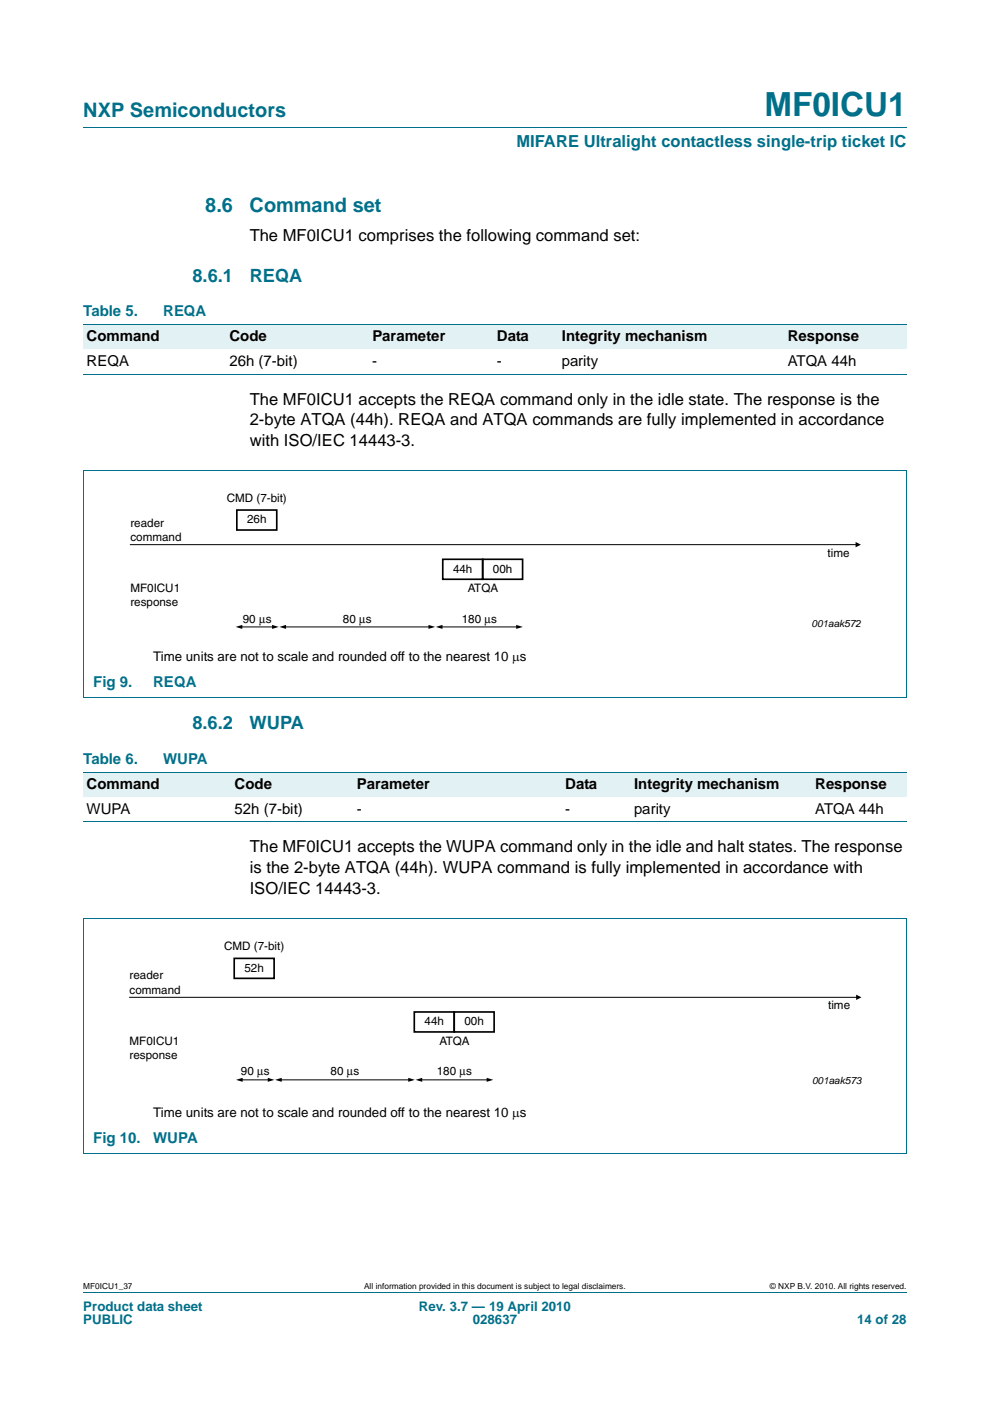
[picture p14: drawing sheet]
<svg xmlns="http://www.w3.org/2000/svg" width="210mm" height="297mm" viewBox="0 0 210 297" stroke-linecap="round" stroke-linejoin="round" font-family="sans-serif">
<defs><g id="words">
<text font-size="7" fill="#00708a" x="162.1" y="24.6">MF0ICU1</text>
<g font-size="4.2" fill="#00708a">
<text x="17.7" y="24.9">NXP Semiconductors</text>
<text x="43.5" y="45">8.6</text>
<text x="52.9" y="45">Command set</text>
</g>
<g font-size="3.9" fill="#00708a">
<text x="40.8" y="59.7">8.6.1</text>
<text x="53" y="59.7">REQA</text>
<text x="40.8" y="154.6">8.6.2</text>
<text x="53" y="154.6">WUPA</text>
</g>
<text font-size="3.5" fill="#00708a" x="109.5" y="31.1">MIFARE Ultralight contactless single-trip ticket IC</text>
<g font-size="3.5">
<text x="53" y="51.2">The MF0ICU1 comprises the following command set:</text>
<text x="53" y="85.8">The MF0ICU1 accepts the REQA command only in the idle state. The response is the</text>
<text x="53" y="90.2">2-byte ATQA (44h). REQA and ATQA commands are fully implemented in accordance</text>
<text x="53" y="94.6">with ISO/IEC 14443-3.</text>
<text x="53" y="180.7">The MF0ICU1 accepts the WUPA command only in the idle and halt states. The response</text>
<text x="53" y="185.1">is the 2-byte ATQA (44h). WUPA command is fully implemented in accordance with</text>
<text x="53" y="189.5">ISO/IEC 14443-3.</text>
</g>
<g font-size="3.2" fill="#00708a">
<text x="17.7" y="67">Table 5.</text>
<text x="34.6" y="67">REQA</text>
<text x="19.8" y="145.7">Fig 9.</text>
<text x="32.5" y="145.7">REQA</text>
<text x="17.7" y="161.9">Table 6.</text>
<text x="34.6" y="161.9">WUPA</text>
<text x="19.8" y="242.4">Fig 10.</text>
<text x="32.5" y="242.4">WUPA</text>
</g>
<g font-size="3.2">
<text x="18.4" y="77.6">REQA</text>
<text x="18.4" y="72.3">Command</text>
<text x="48.7" y="72.3">Code</text>
<text x="48.7" y="77.6">26h (7-bit)</text>
<text x="79" y="77.6">-</text>
<text x="79" y="72.3">Parameter</text>
<text x="105.4" y="77.6">-</text>
<text x="105.4" y="72.3">Data</text>
<text x="119.2" y="77.6">parity</text>
<text x="119.2" y="72.3">Integrity mechanism</text>
<text x="167.1" y="77.6">ATQA 44h</text>
<text x="167.1" y="72.3">Response</text>
<text x="18.4" y="167.2">Command</text>
<text x="49.8" y="167.2">Code</text>
<text x="75.7" y="167.2">Parameter</text>
<text x="119.9" y="167.2">Data</text>
<text x="134.5" y="167.2">Integrity mechanism</text>
<text x="172.9" y="167.2">Response</text>
<text x="18.4" y="172.5">WUPA</text>
<text x="49.8" y="172.5">52h (7-bit)</text>
<text x="75.7" y="172.5">-</text>
<text x="119.9" y="172.5">-</text>
<text x="134.5" y="172.5">parity</text>
<text x="172.9" y="172.5">ATQA 44h</text>
</g>
<g font-size="2.8">
<text x="32.5" y="140.2">Time units are not to scale and rounded off to the nearest 10 μs</text>
<text x="32.5" y="236.8">Time units are not to scale and rounded off to the nearest 10 μs</text>
</g>
<g font-size="2.8" fill="#00708a">
<text x="17.7" y="277.9">Product data sheet</text>
<text x="17.7" y="280.8">PUBLIC</text>
<text x="88.9" y="277.9">Rev. 3.7 — 19 April 2010</text>
<text x="100.3" y="280.8">028637</text>
<text x="181.8" y="280.8">14 of 28</text>
</g>
<g font-size="2.5">
<text x="48.1" y="106.4">CMD (7-bit)</text>
<text x="27.7" y="111.7">reader</text>
<text x="52.4" y="111">26h</text>
<text x="27.7" y="114.7">command</text>
<text x="175.5" y="118">time</text>
<text x="27.7" y="125.5">MF0ICU1</text>
<text x="96.1" y="121.4">44h</text>
<text x="99.2" y="125.5">ATQA</text>
<text x="104.6" y="121.4">00h</text>
<text x="27.7" y="128.5">response</text>
<text x="51.5" y="132">90 μs</text>
<text x="72.7" y="132">80 μs</text>
<text x="97.9" y="132">180 μs</text>
<text x="47.5" y="201.5">CMD (7-bit)</text>
<text x="27.5" y="207.6">reader</text>
<text x="51.8" y="206">52h</text>
<text x="27.5" y="210.6">command</text>
<text x="175.7" y="214">time</text>
<text x="27.5" y="221.5">MF0ICU1</text>
<text x="90" y="217.4">44h</text>
<text x="93.2" y="221.5">ATQA</text>
<text x="98.5" y="217.4">00h</text>
<text x="27.5" y="224.5">response</text>
<text x="51.1" y="228">90 μs</text>
<text x="70.1" y="228">80 μs</text>
<text x="92.7" y="228">180 μs</text>
</g>
<g font-size="2.1">
<text x="172.1" y="133">001aak572</text>
<text x="172.2" y="229.9">001aak573</text>
</g>
<g font-size="1.8">
<text x="17.7" y="273.3">MF0ICU1_37</text>
<text x="77.2" y="273.3">All information provided in this document is subject to legal disclaimers.</text>
<text x="163.3" y="273.3">© NXP B.V. 2010. All rights reserved.</text>
</g>
</g></defs>
<path d="M17.7 27h174.6M17.7 273.9h174.6" fill="none" stroke="#00708a" stroke-width=".21"/>
<g fill="#e2f1f4">
<path d="M17.7 68.8h30.3v5.3h-30.3z"/>
<path d="M48 68.8h30.3v5.3h-30.3z"/>
<path d="M78.3 68.8h26.4v5.3h-26.4z"/>
<path d="M104.7 68.8h13.8v5.3h-13.8z"/>
<path d="M118.5 68.8h47.9v5.3h-47.9z"/>
<path d="M166.4 68.8h25.9v5.3h-25.9z"/>
</g>
<path d="M17.7 68.8h174.6M17.7 79.4h174.6M17.7 99.9h174.6v47.9h-174.6z" fill="none" stroke="#00708a" stroke-width=".21"/>
<path d="M181.5 114.9l1.1 .6-1.1 .5zM50 132.9l1.4-.4v.8zM57.7 132.5l1.4 .4-1.4 .4zM59.3 132.9l1.4-.4v.8zM90.9 132.5l1.4 .4-1.4 .4zM92.4 132.9l1.5-.4v.8zM109.5 132.5l1.4 .4-1.4 .4z" fill="#000"/>
<path d="M27.7 115.5h154.3M51.1 132.9h7.2M60.4 132.9h31.1M93.6 132.9h16.5" fill="none" stroke="#000" stroke-width=".21"/>
<path d="M50.2 108.1h8.5v4.3h-8.5zM93.9 118.6h8.5v4.2h-8.5zM102.4 118.6h8.4v4.2h-8.4z" fill="none" stroke="#000" stroke-width=".35"/>
<g fill="#e2f1f4">
<path d="M17.7 163.7h31.4v5.3h-31.4z"/>
<path d="M49.1 163.7h25.9v5.3h-25.9z"/>
<path d="M75 163.7h44.2v5.3h-44.2z"/>
<path d="M119.2 163.7h14.6v5.3h-14.6z"/>
<path d="M133.8 163.7h38.4v5.3h-38.4z"/>
<path d="M172.2 163.7h20.1v5.3h-20.1z"/>
</g>
<path d="M17.7 163.7h174.6M17.7 174.3h174.6M17.6 194.7h174.7M17.7 194.8v49.6M192.3 194.8v49.6M17.6 244.5h174.7" fill="none" stroke="#00708a" stroke-width=".21"/>
<path d="M181.6 210.9l1.1 .6-1.1 .5zM50.1 229l1.4-.5v.9zM56.8 228.5l1.4 .5-1.4 .4zM58.3 229l1.5-.5v.9zM86.6 228.5l1.4 .5-1.4 .4zM88.1 229l1.5-.5v.9zM103.2 228.5l1.4 .5-1.4 .4z" fill="#000"/>
<path d="M27.5 211.5h154.7M51.2 229h6.2M59.5 229h27.7M89.3 229h14.5" fill="none" stroke="#000" stroke-width=".21"/>
<path d="M49.7 203.2h8.4v4.2h-8.4zM87.9 214.6h8.4v4.2h-8.4zM96.3 214.6h8.5v4.2h-8.5z" fill="none" stroke="#000" stroke-width=".35"/>
<use href="#words"/>
</svg>
